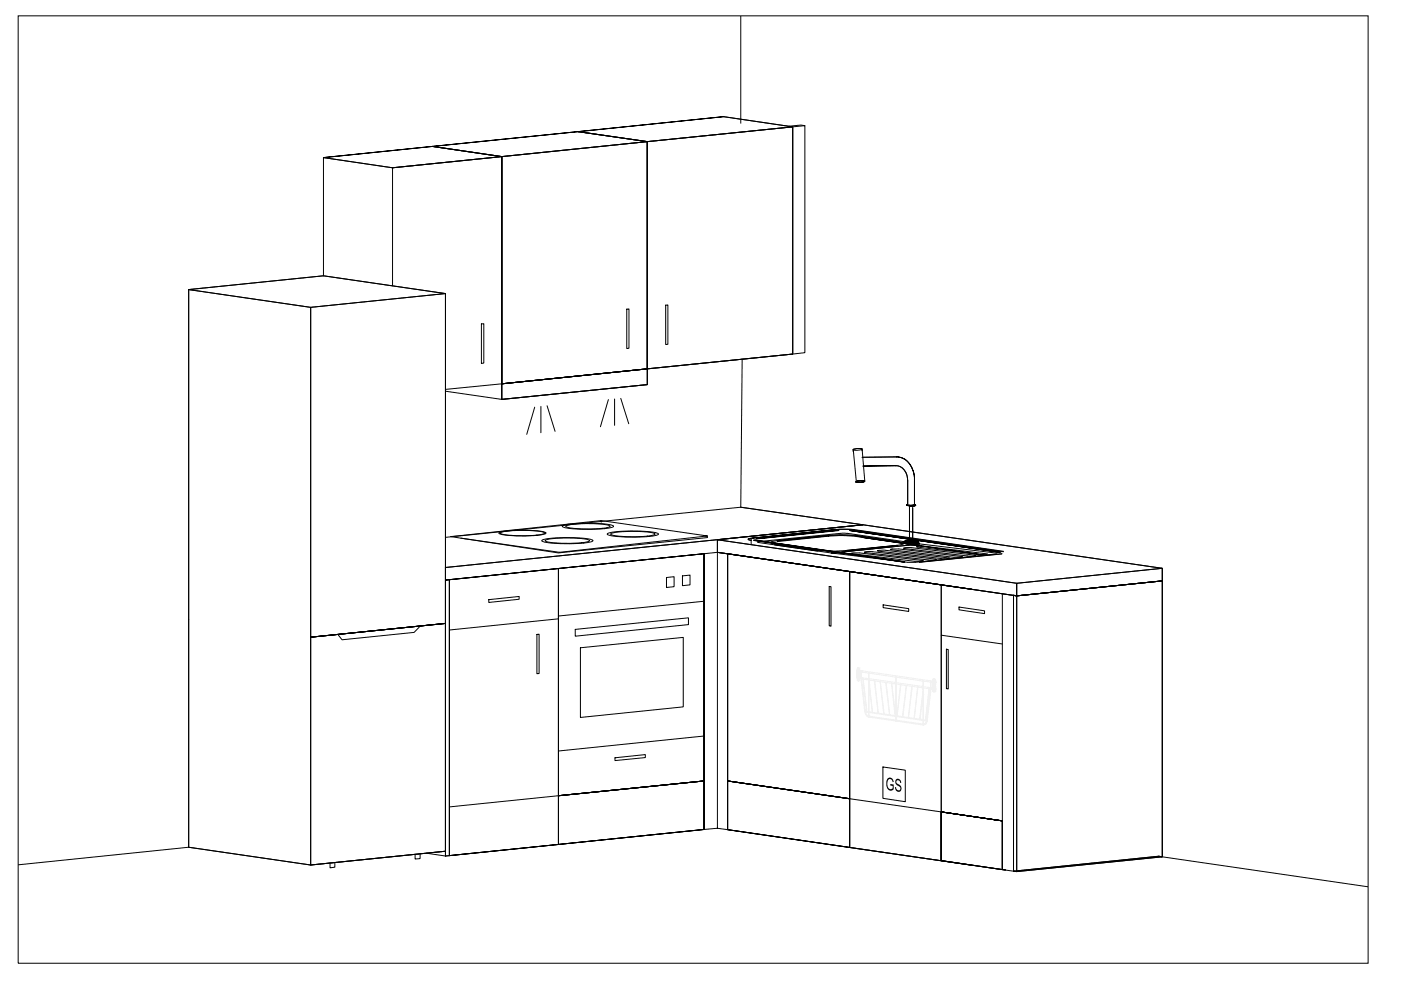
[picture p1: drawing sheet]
<svg xmlns="http://www.w3.org/2000/svg" width="297mm" height="210mm" viewBox="0 0 297 210" stroke-linecap="round" stroke-linejoin="round" font-family="sans-serif">
<defs><g id="words">
<text font-size="4.2" x="187.7" y="167.4" transform="rotate(8 187.7 167.4)">GS</text>
</g></defs>
<!-- layer: 0 -->
<g fill="none" stroke="#000" stroke-width=".21">
<path d="M3.9 3.4h286.2v200.8h-286.2zM157.1 3.4v22.7M137.2 30l30.9-3.1v48.2l-30.9 3.1zM168.1 26.9l2.5-.3v48.2l-2.5 .3M170.6 26.6l-.8-.1-2.6 .3M157.4 76.1l-.3 31.4 25.9 3.8-88.6 9v2.7M180.9 95.6l.7 6.6M182.8 95.3l.5 6.7M94.4 113.9l62.7-6.4 25.9 3.8-88.6 9v2.7M97.7 113.6l-2.2 .2 22.9 3.4 2.3-.2M150 113.6v.4M152.1 117.1l63.5 9.2 30.8-3.1"/>
<path d="M152.1 114.4l30.9-3.1 63.4 9.2-30.8 3.2zM152.1 117.1l63.5 9.2M152.1 117.1l-2.8 .3M159.3 114.1v1.4M209 117.7l-26-3.7 26 3.7M94.4 123l.9-.1-.9 .1v58.5l.9-.1v-58.5v58.5l-.9 .1zM95.3 122.9l-.9 .1M180.1 121.2l19.5 2.8v58.5M212.5 125.9v58.5l.7 .1-.7-.1M214.9 126.2l.7 .1v58.5l30.8-3.1v-58.5v58.5l-.7-.2M215.6 126.3l-.7-.1v58.5l30.8-3.2M246.4 123.2v-2.7l-63.4-9.2-30.9 3.1v2.7v-2.7l63.5 9.3v2.6l30.8-3.1v-2.7l-30.8 3.2v2.6"/>
<path d="M246.4 123.2l-30.8 3.1-.7-.1M246.4 123.2l-30.8 3.1v58.5l-.7-.1v-58.5M246.4 123.2l-30.8 3.1M40 179.6l-36.1 3.8M152.1 175.6v-58.5l2.2 .3v58.5l-2.2-.3-2.8 .3M154.3 165.6l25.8 3.7v10.4l-25.8-3.8zM90.5 180.9l3.9 .6M206 183.4l8.9 1.3M214.9 184.7l30.8-3.2 .7 .2-30.8 3.1zM246.4 181.7l43.6 6.3"/>
</g>
<!-- layer: BASE -->
<g fill="none" stroke="#000" stroke-width=".21">
<path d="M180.9 95.4a2.17 2.17 0 0 1 1.9-.2v.4M180.9 95.3a2.68 2.68 0 0 1 1.9-.1 2.16 2.16 0 0 1-1.9 .1zM180.9 95.4v.4M183 98.8l6.9-.1-6.9 .1M189.9 98.7a2.89 2.89 0 0 1 2.5 3.3v5.2M190.1 96.9a4.1 4.1 0 0 1 3.7 4l.1 .9a4.7 4.7 0 0 0-3.1-4.8zM190.1 96.9l-7.3 .1M97.7 114.1l21 3M105.8 112.9a25 25 0 0 1 9.8 0l.2 .1a6.5 6.5 0 0 1-3.6 .6 22.4 22.4 0 0 1-6.3-.4l-.2-.2zM106.1 112.9a23.8 23.8 0 0 1 9.2 0l.2 .1a6.2 6.2 0 0 1-3.3 .6 21.3 21.3 0 0 1-6-.4l-.2-.2zM115 114.5a27.7 27.7 0 0 1 10.6 0l.1 .1a6.8 6.8 0 0 1-3.6 .6 26.9 26.9 0 0 1-7.1-.4l-.1-.2zM115.7 114.5a23.8 23.8 0 0 1 9.2 0l.1 .1a6.2 6.2 0 0 1-3.3 .6 21.3 21.3 0 0 1-6-.4l-.1-.2z"/>
<path d="M119.3 111.5a27.7 27.7 0 0 1 10.6-.1l.2 .2a6.8 6.8 0 0 1-3.6 .6 26.9 26.9 0 0 1-7.1-.5l-.2-.1zM120 111.5a23.8 23.8 0 0 1 9.2-.1l.2 .2a6.2 6.2 0 0 1-3.4 .5 21.3 21.3 0 0 1-5.9-.4l-.2-.1zM127.5 110.4l22.5 3.2-31.4 3.5M128.8 113.1a27.7 27.7 0 0 1 10.7 0l.1 .1a6.8 6.8 0 0 1-3.6 .7 26.9 26.9 0 0 1-7.1-.5l-.2-.2zM129.5 113.1a23.8 23.8 0 0 1 9.3 0l.1 .1a6.2 6.2 0 0 1-3.3 .6 21.3 21.3 0 0 1-6-.4l-.1-.2zM150 114l-29.3 3M154.3 117.4l25.8 3.8v48.1l-25.8-3.7zM158.6 114.3l1-.2-1 .3 .7 .2zM159.6 114.1l17.5-1.9zM159.8 114.5l32 4.6zM159.9 114.6l31.9 4.6zM160.1 114.5l31.7 4.7z"/>
<path d="M160.3 114.2l17.5-1.8zM164.3 115.4l9.1 1.3v.2l-9.1-1.4zM164.3 115.3l9.2 1.3a24.7 24.7 0 0 0 5.8 .1M164.3 115.3l9.2 1.4zM164.8 114.7l10.9-1.1v.1v-.1l1.4-.1h2.5l2.1 .1 9.1 1.3v.2l-9.1-1.3a26.1 26.1 0 0 0-6-.1l-10.9 1.1zM164.8 114.6l11-1.1zM175.8 113.5l2.9-.1 2.9 .2M175.8 113.5l-11 1.1-1.4 .3 .2 .3 .7 .1M177.2 117.2h-1l16.3 2h1.6l17.1-1.8M178.5 117l-1.3 .2M178.5 117l.6 .1-.7 .1h-1.2M179.3 116.7l10.9-1.1z"/>
<path d="M179.4 116.8l10.8-1.1v.1l-10.8 1.1zM180.2 112.5l31.7 4.6-31.7-4.6M180.5 117.3l1.8-.1 13.5 1.7-1.8 .1zM180.5 112.5l31.7 4.6M180.5 112.4l31.7 4.6M181.4 102.2a2.53 2.53 0 0 1 1.9-.2 2.53 2.53 0 0 1-1.9 .2zM181.5 102.1v.1l.4 .1 1.1-.1-1.3 .1-.3-.1 .4-.2zM181.6 113.6l10 1.6a.78 .78 0 0 1-.8 .3l-11.5 1.2M181.6 102.1l.6-.1h1a1.76 1.76 0 0 1-1.6 .1zM181.6 113.6l9.1 1.4-9.1-1.3M181.7 102.2h.1M183.3 117.1l1.4-.2 13.8 1.7-1.4 .2z"/>
<path d="M186 116.8l1.5-.2 13.8 1.7-1.5 .2zM188.8 116.5l1.8-.1 13.5 1.7-1.8 .1zM191.6 116.2l1.4-.1 13.8 1.7-1.4 .1zM191.6 114.9a7.2 7.2 0 0 0 3.1 0 6.5 6.5 0 0 1-3.1-.1 6.5 6.5 0 0 1 3.1 .1 6 6 0 0 0-3.1 0 6.8 6.8 0 0 1 3.2 0 6.8 6.8 0 0 1-3.2 0zM191.6 114.9a6.8 6.8 0 0 0 3.2 0M191.6 114.9a6.8 6.8 0 0 1 3.2 0M191.6 114.9v.2M191.6 115.1l1.9-.2 1.3 .2a7.7 7.7 0 0 1-3.2 0zM192.2 107.1l.3 .1h.3l-.6-.1 .6 .1 1.3-.1-1.6 .1zM192.4 107.2l1.7-.1zM192.5 107.2l1.6-.1zM192.5 107.1l1.6-.1z"/>
<path d="M192.7 115.6l-14.2 1.4M192.8 107.2h1l.3-.1-.2-.1 .2 .2h-.3h-1h1.1l.2-.1zM192.8 107.2l1.3-.1zM192.8 114.9v-7.7v7.7M192.9 107.2l1.1-.2zM193.5 107.6v7.1M193.9 106.4v-4.6v5.2M194.1 115.4l-1.2 .1-.2 .1M194.1 115.4l.9-.1-15.8-2.3-18.6 1.9 15.6 2.3h1M194.1 115.4l.5 .1-.4 .1h-1.5M194.1 115.4l.9-.1 16.4 2M194.8 114.9v.2v-.2"/>
<path d="M209.4 117.4l-13.6-1.6-1.5 .1 13.8 1.7h1.2M212.4 117.4l-17.5 1.8 17.5-1.8M212.8 116.9l-31.7-4.6-4-.1 4 .2 31.7 4.6M118.4 120.5l30.9-3.1v48.2l-30.9 3.1zM122 133.4l24-2.4v1.4l-24 2.5zM123.1 137.3l21.8-2.2v14.8l-21.8 2.2zM141.3 122.4l1.6-.1v2.1l-1.6 .2zM144.7 122.1l1.6-.2v2.1l-1.6 .2zM149.3 127.5l-30.9 3.1M175.8 124.3l.4 .1v8.4l-.4-.1zM149.3 156.1l-30.9 3.1M118.4 168.7l30.9-3.1v10.3l-30.9 3.1z"/>
<path d="M130.4 160.7l6.4-.7v.6l-6.4 .7zM199.6 172.1v10.4"/>
</g>
<!-- layer: TOP - 600_1 -->
<g fill="none" stroke="#000" stroke-width=".21">
<path d="M83.2 35.6l23.2-2.4v48.2M91.7 31l14.7 2.2v48.2l-12 1.2M91.7 31l-23.1 2.4 14.6 2.2 23.2-2.4-14.7-2.2-23.1 2.4M106.4 33.2l30.8-3.2v48.2l-30.8 3.2zM122.6 27.9l14.6 2.1v48.2l-30.8 3.2v-48.2l-14.7-2.2M122.6 27.9l-30.9 3.1 14.7 2.2 30.8-3.2-14.6-2.1-30.9 3.1M122.6 27.9l30.8-3.2 14.7 2.2-30.9 3.1-14.6-2.1 30.8-3.2 14.7 2.2v48.2l-30.9 3.1v-48.2zM137.2 30l30.9-3.1v48.2l-30.9 3.1zM68.6 58.5v-25.1l14.6 2.2v25M68.6 58.5l25.8 3.7v70M68.6 58.5l-28.6 2.9v70M40 61.4l28.6-2.9 25.8 3.7-28.5 3z"/>
<path d="M137.2 78.2l-30.8 3.2 30.8-3.2v3.3l-30.8 3.2v-3.3M137.2 78.2v3.3l-30.8 3.2M106.4 81.4v3.3l-12-1.8M154.3 117.4l25.8 3.8-25.8-3.8v48.2l25.8 3.7v-48.1v48.1l-25.8-3.7zM40 131.4v-70l25.9 3.8v69.9l28.5-2.9-28.5 2.9M40 131.4v48.2l25.9 3.8 28.5-2.9M40 131.4v48.2l25.9 3.8M65.9 135.1v48.3M94.4 132.2v-70l-28.5 3v69.9M94.4 132.2l-28.5 2.9 28.5-2.9v48.3M94.4 132.2v48.3l-28.5 2.9v-48.3M95.3 122.9l23.1-2.4v58.5l-23.1 2.4z"/>
<path d="M95.3 122.9l23.1-2.4-23.1 2.4v58.5l23.1-2.4v-58.5v58.5l-23.1 2.4zM118.4 120.5l30.9-3.1-30.9 3.1v48.2l30.9-3.1v-48.2v48.2l-30.9 3.1zM118.4 131.2l-23.1 2.4M180.1 121.2v48.1v-48.1l25.9 3.7zM199.6 124v48.1l12.9 1.9-12.9-1.9v10.4l12.9 1.9v-10.4l-12.9-1.9 12.9 1.9v10.4l-12.9-1.9v-10.4l-19.5-2.8v10.4l25.9 3.7-25.9-3.7v-10.4M118.4 168.7l30.9-3.1-30.9 3.1v10.3l30.9-3.1v-10.3v10.3l-30.9 3.1zM118.4 168.7l-23.1 2.4M154.3 165.6l25.8 3.7-25.8-3.7v10.3l25.8 3.8v-10.4v10.4l-25.8-3.8zM94.4 180.5l-28.5 2.9M199.6 182.5v-10.4v10.4"/>
</g>
<!-- layer: BOTTOM - 600_2 -->
<path d="M103.6 127.1l6.5-.6v.6l-6.5 .6zM113.8 134.5h.5v8.3h-.5z" fill="none" stroke="#000" stroke-width=".21"/>
<!-- layer: 0 -->
<g fill="none" stroke="#f0f0f0" stroke-width=".21">
<path d="M181.7 142.1l.1 .3M181.7 142.1h.1M181.7 142.1v1.7l.1-.3M181.8 143.6h.1M181.8 142.1h.1M181.8 142.3h.1M181.8 143.8h.1M181.8 141.8h.1M181.8 141.9h.1M181.8 142.7h.1M181.8 142.6h.1M181.8 144.1h.1"/>
<path d="M181.8 143.2h.1M181.8 143.3h.1M181.8 144.2h.1M181.8 142.8h.1M181.8 141.7h.1M181.8 141.7v1.1h.1M181.8 141.7h.3M181.8 143.1v.1M181.8 143.1h.1M181.8 144.2l.1 .1M181.9 141.7h.1M181.9 142.8h.1"/>
<path d="M181.9 143.1h.1M181.9 144.3h.1M181.9 143.1h-.1v1.1M181.9 142.8l.1 .1M181.9 141.7v1.1M181.9 143.1v1.2M182 141.7v1.2M182 143.1v1.2M182 142.9h.1M182 144.3h.1M182 143.1h.1M182 143.1h-.2"/>
<path d="M182 143.1l.2 .3M182.1 141.7h.1M182.1 141.7l.1 .5M182.1 142.8h.1M182.1 144.3h.1M182.1 143.2l.1 .1M182.1 143.1h.1M182.1 144.3h-.2M182.1 142.8l-.1 .1M182.2 143.7h.1M182.2 142.2h.1M182.2 142.4h.1"/>
<path d="M182.2 143.8h.1M182.2 143.8l.3 .1 .9 7.3 .4 .6 .4 .2M182.2 142.7l-.1 .1M182.2 142.7h.1M182.2 141.9h.1M182.2 143.4h.1M182.2 144.1v.1M182.2 144.1h.1M182.2 143.7l-.1 .6M182.2 142.6v-.2l.1 1.2-.1-.1M182.2 142.2v.7h-.2M182.2 143.4v.3"/>
<path d="M182.2 143.7h.3M182.2 142.2l.3 .1M182.2 142.4h.3M182.3 142.5h.1M182.5 143.7h.1M182.5 143.7l.2 .2M182.5 142.5h.1M182.5 142.3h.1M182.5 142.4v.1M182.5 142.5v1.2M182.6 142.2l-.1 .2M182.6 142.2h.1"/>
<path d="M182.6 143.7h-.1M182.6 143.7h.1M182.6 142.5h.1M182.6 142.2l14.8 2.2M182.6 142.5l1.5 .2M182.7 142.5h.1M182.7 143.9l.8 6.9 .3 .9 .3 .1M182.7 143.9l.3 .1M182.7 142.5v1.2M182.7 143.7l1.4 .2M183 144l.7 6.8M183 144l.8 6.8 .3 .1"/>
<path d="M183 144l1.3 .2M183.5 150.8h.2M183.5 151l.6 .1M183.7 150.8v.1M183.8 150.9h.1M184.1 151.9l.1 .1M184.1 150.9v.9M184.1 142.7h.2M184.1 142.7v1.2M184.1 144.2v6.7M184.1 151.8v.1M184.1 143.9h.2"/>
<path d="M184.2 152h.1M184.2 152l11.5 1.7M184.3 151.9l-.1 .1M184.3 151.9h.1M184.3 150.9l.7 .1M184.3 151.1h.1M184.3 145.1h.1M184.3 144.5l.7 6.6M184.3 151.9l5.6 .8M184.3 151.1l5.6 .8M184.3 151.1v.8M184.3 142.7v1.2"/>
<path d="M184.3 144.2v6.9M184.3 144.2l1.1 .1M184.3 143.9l5.6 .8M184.3 142.7l5.6 .9M184.3 145.1l.7 5.9M185 151v.1M185 151.1h.1M185 151.1l1.2 .1M185.4 144.3l.1 .1M185.4 144.3l.8 6.9M185.5 144.4l.7 6.8M185.5 144.4l2.3 .3"/>
<path d="M186.2 151.2h.1M186.2 151.2l1.2 .2M186.6 144.5h.1M186.6 144.5l.8 6.9M186.6 144.5l.9 6.9 1.1 .2M187.4 151.4h.1M187.8 144.7h.1M187.8 144.7l.8 6.9M187.9 144.7l.7 6.9 1.2 .1M187.9 144.7l1.1 .2M188.6 151.6h.1M189 144.9h.1"/>
<path d="M189 144.9l.8 6.8M189.1 144.9l.8 6.9M189.1 144.9l.8 .1M189.8 151.7h.1M189.9 152.8v.1M189.9 152.7v.1M189.9 151.7v1M189.9 145h.1M189.9 143.6v1.1M189.9 145v6.7M189.9 144.7l.1 .1M189.9 143.6h.1"/>
<path d="M189.9 152.9h.1M190 152.9h.1M190 152.8h.1M190 152.7h.1M190 151.9h.1M190 151.8h.2M190 152.7l5.7 .8M190 151.9l5.7 .9M190 144.8l5.7 .8M190 151.8v.9M190 145l.9 .2M190 143.6v1.2"/>
<path d="M190 145v6.8M190 152.7v.1M190 152.8v.1M190 143.6l5.7 .8M190.2 151.8h.1M190.2 151.8l1.1 .1M190.9 145.2l-.7 6.6M190.9 145.2h.1M191 145.2l1.2 .1M191 145.2l-.8 6.6M191.3 151.9v.1M191.4 152h.1"/>
<path d="M192.2 145.3l-.9 6.6M192.2 145.3h.1M192.2 145.3l1.1 .2M192.2 145.3l-.8 6.7M192.6 152.2h.1M193.3 145.5l-.7 6.7-1.2-.2M193.3 145.5h.1M193.4 145.5l1.2 .2M193.4 145.5l-.8 6.7M193.8 152.3h.1M193.8 152.3l1.2 .2M194.6 145.7l-.8 6.6-1.2-.1"/>
<path d="M194.6 145.7h.1M194.6 145.7l1.1 .2M194.6 145.7l-.8 6.6M195 152.5h.1M195.1 152.5h.1M195.1 152.5l.6 .1M195.7 153.5v.2M195.7 146.7l-.7 5.8M195.7 147.2h.1M195.7 152.6v.9M195.7 144.4h.1M195.7 144.4v1.2"/>
<path d="M195.7 145.9v6.7M195.7 145.9h.1M195.7 147.2l-.6 5.3M195.7 153.7h.1M195.7 144.4l1.6 .2M195.7 145.6h.1M195.8 153.6h.1M195.8 152.6l.4 .1M195.8 152.8h.7M195.8 145.6l1.5 .2M195.8 152.8v.8M195.8 144.4v1.2"/>
<path d="M195.8 145.9v6.9M195.8 153.7h-.1M195.8 145.9v.4M195.8 145.9l1.2 .1M196.2 152.7h.1M196.3 152.7h.2M196.3 152.7h.1M197 146l-.8 6.7M197 146l.1 .1M197.1 146.1h.2M197.1 146.1l-.8 6.6M197.3 146.1h.1"/>
<path d="M197.3 146.1l-.8 6.7-.4 .6-.3 .1M197.3 144.6h.1M197.3 144.6v1.2M197.3 145.8l.1 .1M197.4 145.8h.1M197.4 144.6h.1M197.4 146.1h.1M197.4 144.5v.1M197.4 146.1l-.8 6.7a.94 .94 0 0 1-.9 .9M197.4 144.4v.1M197.4 145.9v.1M197.4 144.6v1.3"/>
<path d="M197.4 144.4l.4 .1M197.4 144.6l.4 .1M197.4 145.9h.4M197.4 146.1h.4M197.4 146h.1M197.4 146v.1M197.7 145.9h.1M197.8 144.5h.1M197.8 144.7h.1M197.8 144.2h.1M197.8 144.9h.1M197.8 146.4h.1"/>
<path d="M197.8 145.9h.1M197.8 146.1h.1M197.8 145.6h.1M197.8 144.8l-.1-.1v1.1h.1M197.8 145.8v.6M197.8 146.4v.1M197.8 145v.1M197.8 145.1h.1M197.8 146.5h.1M197.8 146.5l.1 .1M197.8 145.1l.1 .1M197.9 144h.1"/>
<path d="M197.9 145.1h.1M197.9 145.4v.1M197.9 145.2h.1M197.9 145.4h.1M197.9 146.6l.1 .1M197.9 146.6h.1M197.9 145.4h-.1v.4M198 144l-.2 .1v1.1h.1M198 144h.1M198 145.2h.1M198 146.7h.1M198 144v1.2"/>
<path d="M198 145.4v1.3M198 145.4l.1 .1M198 145.4h.1M198 145.4l.2 .1-.1 1.1M198.1 146.7h.1M198.1 145.2h.1M198.1 144h.1M198.1 144l.1 1.1M198.1 146.6h.1M198.1 145.2h-.1M198.1 146.6v.1M198.2 145.1h.1"/>
<path d="M198.2 145.1l-.1 .1M198.2 145.5h-.4v.1M198.2 145.6h.1M198.2 146.6h.1M198.2 144.5h.1M198.2 144.7h.1M198.2 145h.1M198.2 144.2h.1M198.2 146.1h.1M198.2 146h.1M198.2 145.7h.1M198.2 146.4v.1"/>
<path d="M198.2 146.4h.1M198.2 144.8l.1-.3v1.7l-.1-.3M198.2 145v.2h-.2"/>
</g>
<!-- layer: DISHWASHER -->
<path d="M206 124.9l-25.9-3.7v58.5l25.9 3.7M187.2 162.6l4.7 .7v6.7l-4.7-.7z" fill="none" stroke="#000" stroke-width=".21"/>
<!-- layer: TOP 2 -->
<path d="M83.2 35.6l23.2-2.4v48.2" fill="none" stroke="#000" stroke-width=".21"/>
<!-- layer: BOTTOM - 600_1 -->
<path d="M102.1 68.7l.5-.1v8.4l-.5 .1zM132.9 65.5h.4v8.3l-.4 .1zM141.1 64.7h.5v8.3h-.5z" fill="none" stroke="#000" stroke-width=".21"/>
<!-- layer: ASPIRATOR -->
<path d="M106.4 33.2l30.8-3.2v48.2l-30.8 3.2zM106.4 81.4l30.8-3.2v3.3l-30.8 3.2zM113.4 86.3l-1.7 5.8M114.7 86.2v5.6M116 86l1.7 5.5M129 84.7l-1.7 5.8M130.3 84.6v5.6M131.6 84.5l1.7 5.3M127.5 110.7v-.3l-29.8 3.2" fill="none" stroke="#000" stroke-width=".21"/>
<!-- layer: REFRIGERATOR -->
<path d="M89.1 132.7l-1.3 1.4-15.3 1.6-.9-1.2M94.4 132.2l-28.5 2.9M71 182.9v1l-1 .1v-1M89.1 181v1l-1.1 .1v-.9" fill="none" stroke="#000" stroke-width=".21"/>
<!-- layer: BOTTOM - 300 -->
<path d="M187.2 128.2l5.5 .8v.6l-5.5-.8zM199.6 134.7l12.9 1.8M200.7 137.6l.3 .1v8.4l-.3-.1zM203.3 128.7l5.4 .8v.6l-5.4-.8zM199.6 172.1v10.4l12.9 1.9v-10.4l-12.9-1.9 12.9 1.9" fill="none" stroke="#000" stroke-width=".21"/>
<use href="#words"/>
</svg>
